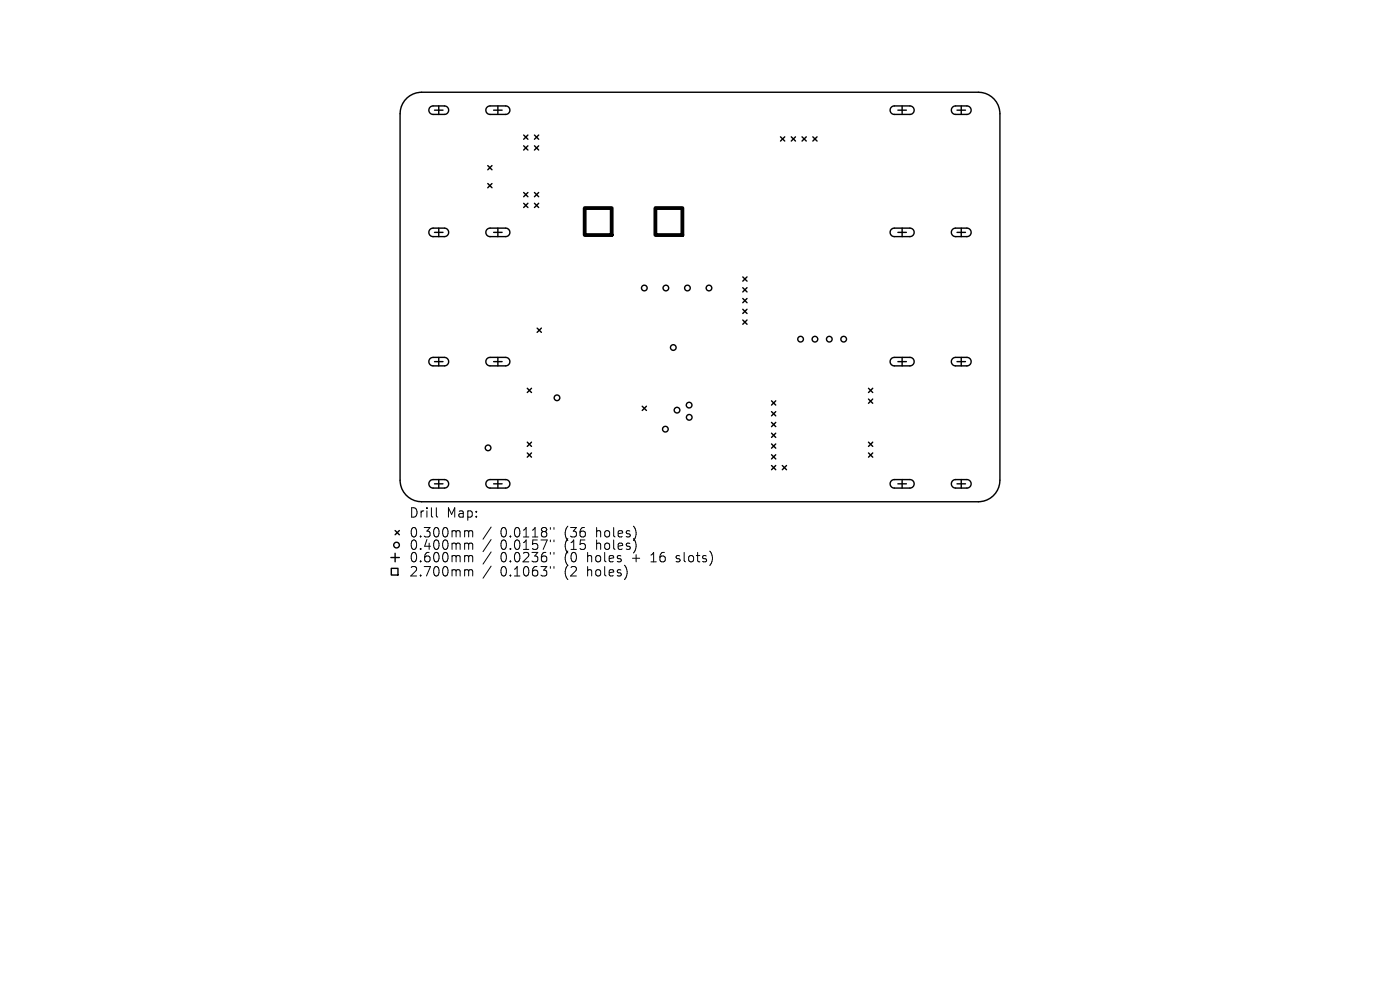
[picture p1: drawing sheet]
<svg xmlns="http://www.w3.org/2000/svg" width="297mm" height="210mm" viewBox="0 0 297 210" stroke-linecap="round" stroke-linejoin="round" font-family="sans-serif">
<defs><g id="words">
<g font-size="2.8">
<text x="86.7" y="110.1">Drill</text>
<text x="94.7" y="110.1">Map:</text>
<text x="86.7" y="114.3">0.300mm</text>
<text x="86.7" y="116.9">0.400mm</text>
<text x="86.7" y="119.6">0.600mm</text>
<text x="106.2" y="114.3">0.0118&quot;</text>
<text x="106.2" y="116.9">0.0157&quot;</text>
<text x="106.2" y="119.6">0.0236&quot;</text>
<text x="119.9" y="114.3">(36</text>
<text x="119.9" y="116.9">(15</text>
<text x="119.9" y="119.6">(0</text>
<text x="124.9" y="119.6">holes</text>
<text x="126.8" y="114.3">holes)</text>
<text x="126.8" y="116.9">holes)</text>
<text x="134.6" y="119.6">+</text>
<text x="138.8" y="119.6">16</text>
<text x="144.3" y="119.6">slots)</text>
<text x="86.7" y="122.6">2.700mm</text>
<text x="106.2" y="122.6">0.1063&quot;</text>
<text x="119.9" y="122.6">(2</text>
<text x="124.9" y="122.6">holes)</text>
</g>
</g></defs>
<g fill="none" stroke="#000" stroke-width=".3">
<path d="M86.3 20.8a4.6 4.6 0 0 1 3.1-1.2h118.2a4.6 4.6 0 0 1 4.5 4.5v77.8a4.6 4.6 0 0 1-4.5 4.5h-118.2a4.6 4.6 0 0 1-4.5-4.5v-77.8a4.6 4.6 0 0 1 1.4-3.3zM91.2 22.7l.6-.2h2.5a.9 .9 0 0 1 .9 .9 .9 .9 0 0 1-.9 .9h-2.4a.9 .9 0 0 1-.9-.6 .9 .9 0 0 1 .2-1zM92.2 23.4h1.8M93.1 22.5v1.8M103.3 22.7l.6-.2h3.4a.9 .9 0 0 1 .9 .9 .9 .9 0 0 1-.9 .9h-3.3a.9 .9 0 0 1-.9-.6 .9 .9 0 0 1 .2-1zM103.5 35.1l.9 .9M103.5 38.9l.9 .9M104.4 35.1l-.9 .9M104.4 38.9l-.9 .9M104.7 23.4h1.8M105.6 22.5v1.8M111.1 28.6l.9 .9"/>
<path d="M111.1 30.9l.9 .9M112 28.6l-.9 .9M112 30.9l-.9 .9M113.4 30.9l.9 .9M113.4 28.6l.9 .9M114.3 28.6l-.9 .9M114.3 30.9l-.9 .9M165.6 29l.9 .9M166.5 29l-.9 .9M167.9 29l.9 .9M168.8 29l-.9 .9M170.1 29l.9 .9"/>
<path d="M171 29l-.9 .9M172.4 29l.9 .9M173.3 29l-.9 .9M189.1 22.7l.6-.2h3.3a.9 .9 0 0 1 .9 .9 .9 .9 0 0 1-.9 .9h-3.3a.9 .9 0 0 1-.8-.6 .9 .9 0 0 1 .2-1zM190.5 23.4h1.8M191.4 22.5v1.8M202.1 22.7l.5-.2h2.5a.9 .9 0 0 1 .9 .9 .9 .9 0 0 1-.9 .9h-2.4a.9 .9 0 0 1-.8-.6 .9 .9 0 0 1 .2-1zM203 23.4h1.8M203.9 22.5v1.8M91.2 48.7l.6-.3h2.5a.9 .9 0 0 1 .9 .9 .9 .9 0 0 1-.9 .9h-2.4a.9 .9 0 0 1-.9-.6 .9 .9 0 0 1 .2-.9zM92.2 49.3h1.8M93.1 48.4v1.8"/>
<path d="M103.3 48.7l.6-.3h3.4a.9 .9 0 0 1 .9 .9 .9 .9 0 0 1-.9 .9h-3.3a.9 .9 0 0 1-.9-.6 .9 .9 0 0 1 .2-.9zM104.7 49.3h1.8M105.6 48.4v1.8M111.1 40.8l.9 .9M111.1 43.1l.9 .9M112 40.8l-.9 .9M112 43.1l-.9 .9M113.4 43.1l.9 .9M113.4 40.8l.9 .9M114.3 40.8l-.9 .9M114.3 43.1l-.9 .9M157.6 58.7l.9 .9"/>
<path d="M158.5 58.7l-.9 .9M189.1 48.7l.6-.3h3.3a.9 .9 0 0 1 .9 .9 .9 .9 0 0 1-.9 .9h-3.3a.9 .9 0 0 1-.8-.6 .9 .9 0 0 1 .2-.9zM190.5 49.3h1.8M191.4 48.4v1.8M202.1 48.7l.5-.3h2.5a.9 .9 0 0 1 .9 .9 .9 .9 0 0 1-.9 .9h-2.4a.9 .9 0 0 1-.8-.6 .9 .9 0 0 1 .2-.9zM203 49.3h1.8M203.9 48.4v1.8M91.2 76.1l.6-.3h2.5a.9 .9 0 0 1 .9 .9 .9 .9 0 0 1-.9 .9h-2.4a.9 .9 0 0 1-.9-.5 .9 .9 0 0 1 .2-1zM92.2 76.7h1.8M93.1 75.8v1.8M103.3 76.1l.6-.3h3.4a.9 .9 0 0 1 .9 .9 .9 .9 0 0 1-.9 .9h-3.3a.9 .9 0 0 1-.9-.5 .9 .9 0 0 1 .2-1zM104.7 76.7h1.8"/>
<path d="M105.6 75.8v1.8M114 69.6l.9 .9M114.9 69.6l-.9 .9M157.6 61l.9 .9M157.6 63.3l.9 .9M157.6 65.6l.9 .9M157.6 67.9l.9 .9M158.5 61l-.9 .9M158.5 63.3l-.9 .9M158.5 65.6l-.9 .9M158.5 67.9l-.9 .9M189.1 76.1l.6-.3h3.3a.9 .9 0 0 1 .9 .9 .9 .9 0 0 1-.9 .9h-3.3a.9 .9 0 0 1-.8-.5 .9 .9 0 0 1 .2-1z"/>
<path d="M190.5 76.7h1.8M191.4 75.8v1.8M202.1 76.1l.5-.3h2.5a.9 .9 0 0 1 .9 .9 .9 .9 0 0 1-.9 .9h-2.4a.9 .9 0 0 1-.8-.5 .9 .9 0 0 1 .2-1zM203 76.7h1.8M203.9 75.8v1.8M111.9 82.4l.9 .9M111.9 93.8l.9 .9M111.9 96.1l.9 .9M112.8 82.4l-.9 .9M112.8 93.8l-.9 .9M112.8 96.1l-.9 .9M136.2 86.2l.9 .9"/>
<path d="M137.1 86.2l-.9 .9M163.7 85l.9 .9M163.7 87.3l.9 .9M163.7 89.6l.9 .9M163.7 91.9l.9 .9M163.7 94.2l.9 .9M163.7 96.5l.9 .9M163.7 98.7l.9 .9M164.6 85l-.9 .9M164.6 87.3l-.9 .9M164.6 89.6l-.9 .9M164.6 91.9l-.9 .9"/>
<path d="M164.6 94.2l-.9 .9M164.6 96.5l-.9 .9M164.6 98.7l-.9 .9M166 98.7l.9 .9M166.9 98.7l-.9 .9M184.2 82.4l.9 .9M184.2 84.7l.9 .9M184.2 93.8l.9 .9M184.2 96.1l.9 .9M185.1 82.4l-.9 .9M185.1 84.7l-.9 .9M185.1 93.8l-.9 .9"/>
<path d="M185.1 96.1l-.9 .9M82.9 118.3h1.8M83.8 112.5l.9 .9M83.8 117.4v1.8M84.7 112.5l-.9 .9M91.2 102l.6-.3h2.5a.9 .9 0 0 1 .9 .9 .9 .9 0 0 1-.9 .9h-2.4a.9 .9 0 0 1-.9-.5 .9 .9 0 0 1 .2-1zM92.2 102.6h1.8M93.1 101.7v1.8M103.3 102l.6-.3h3.4a.9 .9 0 0 1 .9 .9 .9 .9 0 0 1-.9 .9h-3.3a.9 .9 0 0 1-.9-.5 .9 .9 0 0 1 .2-1zM104.7 102.6h1.8M105.6 101.7v1.8M189.1 102l.6-.3h3.3a.9 .9 0 0 1 .9 .9 .9 .9 0 0 1-.9 .9h-3.3a.9 .9 0 0 1-.8-.5 .9 .9 0 0 1 .2-1z"/>
<path d="M190.5 102.6h1.8M191.4 101.7v1.8M202.1 102l.5-.3h2.5a.9 .9 0 0 1 .9 .9 .9 .9 0 0 1-.9 .9h-2.4a.9 .9 0 0 1-.8-.5 .9 .9 0 0 1 .2-1zM203 102.6h1.8M203.9 101.7v1.8M83 120.6h1.4v1.4h-1.4z"/>
<circle cx="136.7" cy="61.1" r=".6"/>
<circle cx="141.3" cy="61.1" r=".6"/>
<circle cx="142.8" cy="73.7" r=".6"/>
<circle cx="145.8" cy="61.1" r=".6"/>
<circle cx="150.4" cy="61.1" r=".6"/>
<circle cx="169.8" cy="71.9" r=".6"/>
<circle cx="172.9" cy="71.9" r=".6"/>
<circle cx="175.9" cy="71.9" r=".6"/>
<circle cx="179" cy="71.9" r=".6"/>
<circle cx="103.5" cy="95" r=".6"/>
<circle cx="118.2" cy="84.4" r=".6"/>
<circle cx="141.2" cy="91" r=".6"/>
<circle cx="143.6" cy="87" r=".6"/>
<circle cx="146.2" cy="85.9" r=".6"/>
<circle cx="146.2" cy="88.5" r=".6"/>
<circle cx="84.1" cy="115.6" r=".6"/>
</g>
<path d="M124 44.1h5.8v5.8h-5.8zM139 44.1h5.8v5.8h-5.8z" fill="none" stroke="#000" stroke-width=".81"/>
<g fill="none" stroke="#000" stroke-width=".21">
<path d="M92.6 107.7v1.7l.3 .3M98.9 112.6l.4 .1 .1 .2M98.9 115.2h.2l.3 .3M98.9 117.9h.4l.1 .2M99.4 112.9l.3-.3 .5 .1 .1 1.2M99.4 112.9v1M99.4 115.5v1M99.4 118.1v1.1M99.4 115.5l.3-.3 .5 .1 .1 1.2M99.4 118.1l.3-.2h.5l.1 1.3M104.2 111.8l-1.7 2.6M104.2 114.4l-1.7 2.6"/>
<path d="M104.2 117.1l-1.7 2.6M116.8 111.9v.4M116.8 114.5v.4M116.8 117.2v.4M117.5 111.9v.4M117.5 114.5v.4M117.5 117.2v.4M143.4 119.1l.2 .1M143.5 117.9v.5M98.9 120.9h.2l.3 .2M99.4 121.1v1.1M99.4 121.1l.3-.2h.5l.1 1.3"/>
<path d="M104.2 120.1l-1.7 2.6M116.8 120.2v.4M117.5 120.2v.4"/>
</g>
<use href="#words"/>
</svg>
